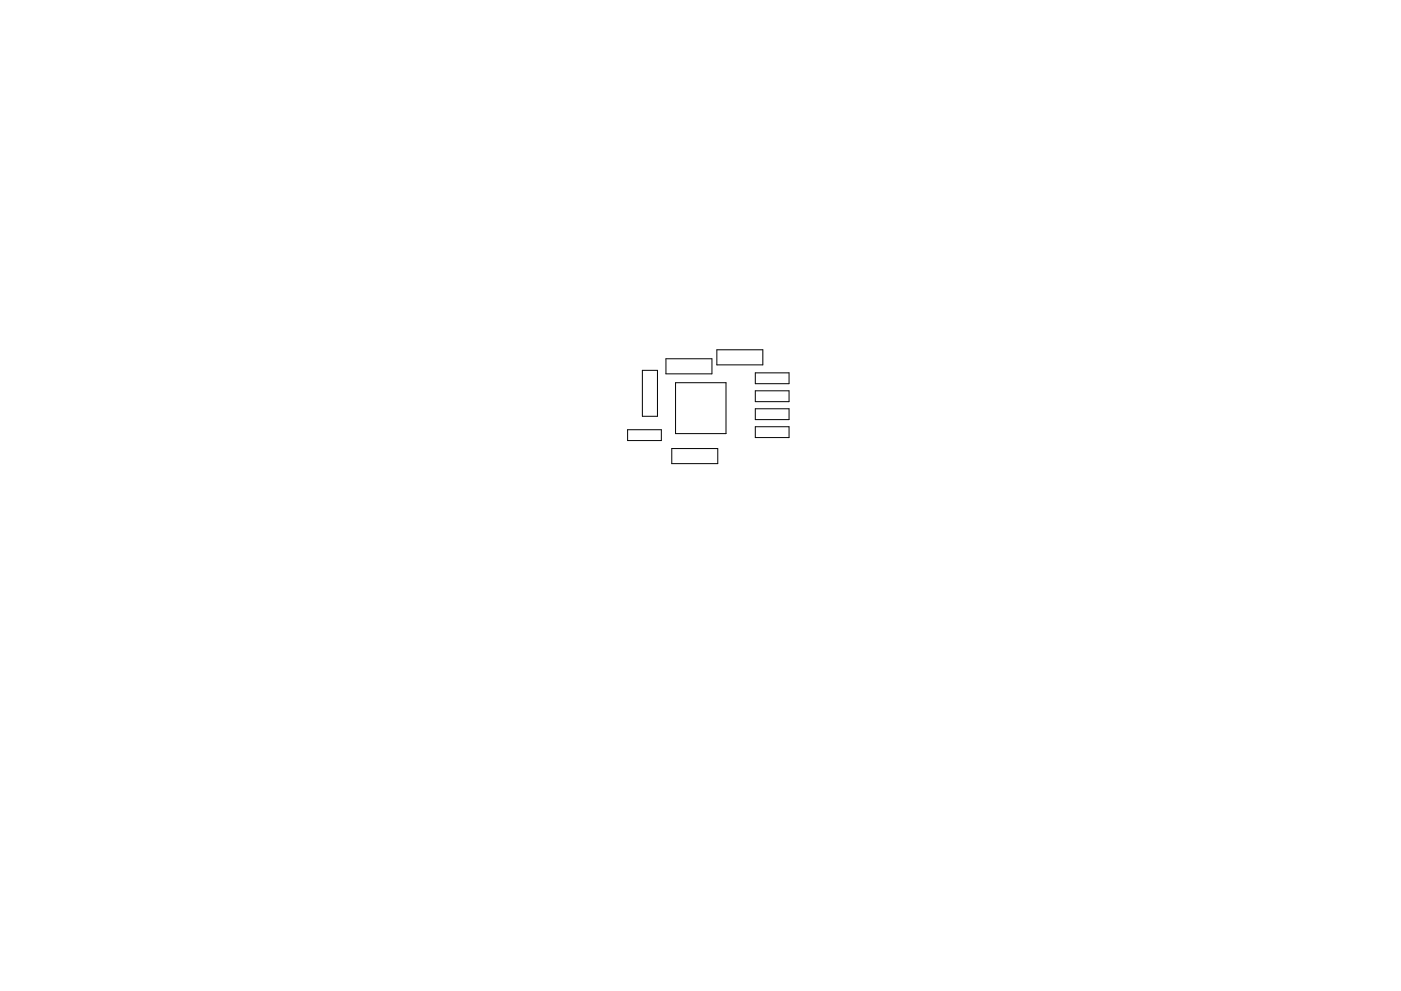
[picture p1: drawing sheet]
<svg xmlns="http://www.w3.org/2000/svg" width="297mm" height="210mm" viewBox="0 0 297 210" stroke-linecap="round" stroke-linejoin="round" font-family="sans-serif">
<path d="M136.2 78.6h3.2v9.7h-3.2zM141.2 76.1h9.7v3.2h-9.7zM152 74.2h9.7v3.2h-9.7zM160.1 79.1h7.2v2.3h-7.2zM133.1 91.2h7.1v2.3h-7.1zM142.4 95.2h9.8v3.2h-9.8zM143.2 81.2h10.7v10.8h-10.7zM160.1 82.9h7.2v2.3h-7.2zM160.1 86.7h7.2v2.3h-7.2zM160.1 90.5h7.2v2.3h-7.2z" fill="none" stroke="#000" stroke-width=".21"/>
</svg>
